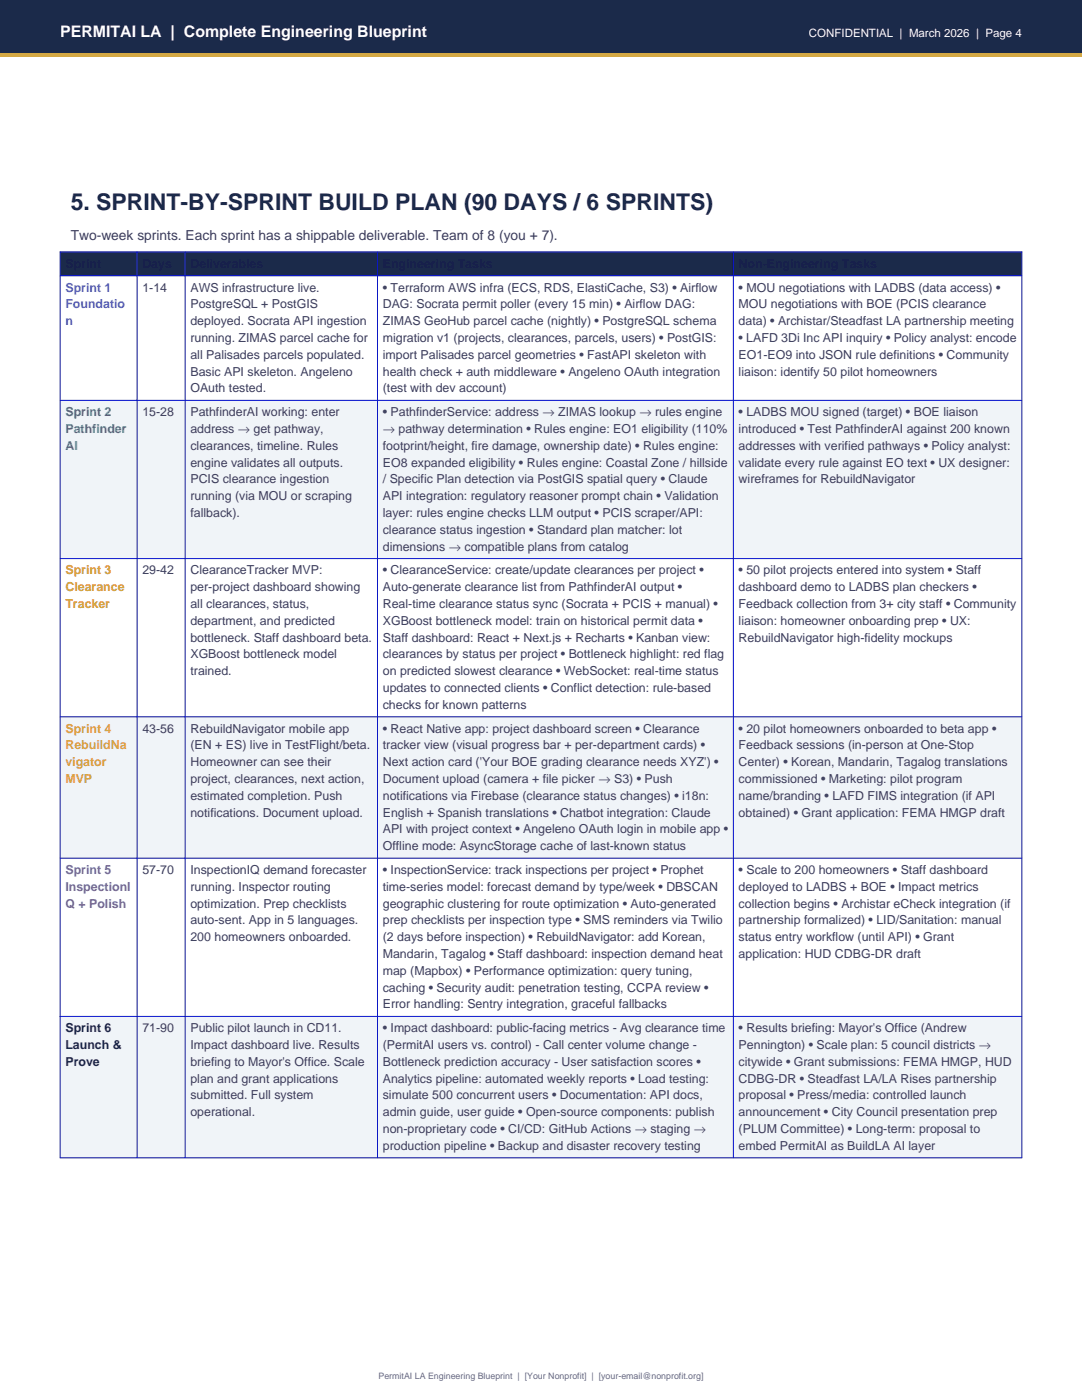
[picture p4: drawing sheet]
<svg xmlns="http://www.w3.org/2000/svg" width="216mm" height="279mm" viewBox="0 0 216 279" stroke-linecap="round" stroke-linejoin="round" font-family="sans-serif">
<defs><g id="words">
<text font-size="4.6" fill="#1b2a4a" x="14.1" y="42">5. SPRINT-BY-SPRINT BUILD PLAN (90 DAYS / 6 SPRINTS)</text>
<text font-size="3.2" fill="#fff" x="12" y="7.4">PERMITAI LA | Complete Engineering Blueprint</text>
<text font-size="2.8" fill="#3d3d5c" x="14.1" y="47.9">Two-week sprints. Each sprint has a shippable deliverable. Team of 8 (you + 7).</text>
<g font-size="2.5" fill="#2e86de">
<text x="13.1" y="58.2">Sprint 1</text>
<text x="13.1" y="61.6">Foundatio</text>
<text x="13.1" y="64.9">n</text>
</g>
<g font-size="2.5" fill="#3d3d5c">
<text x="28.4" y="58.2">1-14</text>
<text x="38" y="58.2">AWS infrastructure live.</text>
<text x="76.4" y="58.2">• Terraform AWS infra (ECS, RDS, ElastiCache, S3) • Airflow</text>
<text x="147.4" y="58.2">• MOU negotiations with LADBS (data access) •</text>
<text x="38" y="61.6">PostgreSQL + PostGIS</text>
<text x="38" y="64.9">deployed. Socrata API ingestion</text>
<text x="76.4" y="61.6">DAG: Socrata permit poller (every 15 min) • Airflow DAG:</text>
<text x="76.4" y="64.9">ZIMAS GeoHub parcel cache (nightly) • PostgreSQL schema</text>
<text x="147.4" y="61.6">MOU negotiations with BOE (PCIS clearance</text>
<text x="147.4" y="64.9">data) • Archistar/Steadfast LA partnership meeting</text>
<text x="38" y="68.3">running. ZIMAS parcel cache for</text>
<text x="38" y="71.6">all Palisades parcels populated.</text>
<text x="76.4" y="68.3">migration v1 (projects, clearances, parcels, users) • PostGIS:</text>
<text x="76.4" y="71.6">import Palisades parcel geometries • FastAPI skeleton with</text>
<text x="147.4" y="68.3">• LAFD 3Di Inc API inquiry • Policy analyst: encode</text>
<text x="147.4" y="71.6">EO1-EO9 into JSON rule definitions • Community</text>
<text x="38" y="75">Basic API skeleton. Angeleno</text>
<text x="76.4" y="75">health check + auth middleware • Angeleno OAuth integration</text>
<text x="147.4" y="75">liaison: identify 50 pilot homeowners</text>
<text x="28.4" y="83.1">15-28</text>
<text x="38" y="78.3">OAuth tested.</text>
<text x="38" y="83.1">PathfinderAI working: enter</text>
<text x="76.4" y="78.3">(test with dev account)</text>
<text x="76.4" y="83.1">• PathfinderService: address → ZIMAS lookup → rules engine</text>
<text x="147.4" y="83.1">• LADBS MOU signed (target) • BOE liaison</text>
<text x="38" y="86.4">address → get pathway,</text>
<text x="38" y="89.8">clearances, timeline. Rules</text>
<text x="76.4" y="86.4">→ pathway determination • Rules engine: EO1 eligibility (110%</text>
<text x="76.4" y="89.8">footprint/height, fire damage, ownership date) • Rules engine:</text>
<text x="147.4" y="86.4">introduced • Test PathfinderAI against 200 known</text>
<text x="147.4" y="89.8">addresses with verified pathways • Policy analyst:</text>
<text x="38" y="93.1">engine validates all outputs.</text>
<text x="76.4" y="93.1">EO8 expanded eligibility • Rules engine: Coastal Zone / hillside</text>
<text x="147.4" y="93.1">validate every rule against EO text • UX designer:</text>
<text x="38" y="96.5">PCIS clearance ingestion</text>
<text x="38" y="99.8">running (via MOU or scraping</text>
<text x="76.4" y="96.5">/ Specific Plan detection via PostGIS spatial query • Claude</text>
<text x="76.4" y="99.8">API integration: regulatory reasoner prompt chain • Validation</text>
<text x="147.4" y="96.5">wireframes for RebuildNavigator</text>
<text x="38" y="103.2">fallback).</text>
<text x="76.4" y="103.2">layer: rules engine checks LLM output • PCIS scraper/API:</text>
<text x="76.4" y="106.5">clearance status ingestion • Standard plan matcher: lot</text>
<text x="76.4" y="109.9">dimensions → compatible plans from catalog</text>
<text x="28.4" y="114.7">29-42</text>
<text x="38" y="114.7">ClearanceTracker MVP:</text>
<text x="38" y="118">per-project dashboard showing</text>
<text x="76.4" y="114.7">• ClearanceService: create/update clearances per project •</text>
<text x="76.4" y="118">Auto-generate clearance list from PathfinderAI output •</text>
<text x="147.4" y="114.7">• 50 pilot projects entered into system • Staff</text>
<text x="147.4" y="118">dashboard demo to LADBS plan checkers •</text>
<text x="38" y="121.4">all clearances, status,</text>
<text x="38" y="124.7">department, and predicted</text>
<text x="76.4" y="121.4">Real-time clearance status sync (Socrata + PCIS + manual) •</text>
<text x="76.4" y="124.7">XGBoost bottleneck model: train on historical permit data •</text>
<text x="147.4" y="121.4">Feedback collection from 3+ city staff • Community</text>
<text x="147.4" y="124.7">liaison: homeowner onboarding prep • UX:</text>
<text x="38" y="128.1">bottleneck. Staff dashboard beta.</text>
<text x="38" y="131.4">XGBoost bottleneck model</text>
<text x="76.4" y="128.1">Staff dashboard: React + Next.js + Recharts • Kanban view:</text>
<text x="76.4" y="131.4">clearances by status per project • Bottleneck highlight: red flag</text>
<text x="147.4" y="128.1">RebuildNavigator high-fidelity mockups</text>
<text x="38" y="134.8">trained.</text>
<text x="76.4" y="134.8">on predicted slowest clearance • WebSocket: real-time status</text>
<text x="76.4" y="138.1">updates to connected clients • Conflict detection: rule-based</text>
<text x="76.4" y="141.5">checks for known patterns</text>
<text x="28.4" y="146.2">43-56</text>
<text x="38" y="146.2">RebuildNavigator mobile app</text>
<text x="38" y="149.6">(EN + ES) live in TestFlight/beta.</text>
<text x="76.4" y="146.2">• React Native app: project dashboard screen • Clearance</text>
<text x="76.4" y="149.6">tracker view (visual progress bar + per-department cards) •</text>
<text x="147.4" y="146.2">• 20 pilot homeowners onboarded to beta app •</text>
<text x="147.4" y="149.6">Feedback sessions (in-person at One-Stop</text>
<text x="38" y="152.9">Homeowner can see their</text>
<text x="76.4" y="152.9">Next action card ('Your BOE grading clearance needs XYZ') •</text>
<text x="147.4" y="152.9">Center) • Korean, Mandarin, Tagalog translations</text>
<text x="38" y="156.3">project, clearances, next action,</text>
<text x="38" y="159.6">estimated completion. Push</text>
<text x="76.4" y="156.3">Document upload (camera + file picker → S3) • Push</text>
<text x="76.4" y="159.6">notifications via Firebase (clearance status changes) • i18n:</text>
<text x="147.4" y="156.3">commissioned • Marketing: pilot program</text>
<text x="147.4" y="159.6">name/branding • LAFD FIMS integration (if API</text>
<text x="38" y="163">notifications. Document upload.</text>
<text x="76.4" y="163">English + Spanish translations • Chatbot integration: Claude</text>
<text x="76.4" y="166.3">API with project context • Angeleno OAuth login in mobile app •</text>
<text x="147.4" y="163">obtained) • Grant application: FEMA HMGP draft</text>
<text x="76.4" y="169.7">Offline mode: AsyncStorage cache of last-known status</text>
<text x="28.4" y="174.4">57-70</text>
<text x="38" y="174.4">InspectionIQ demand forecaster</text>
<text x="38" y="177.8">running. Inspector routing</text>
<text x="76.4" y="174.4">• InspectionService: track inspections per project • Prophet</text>
<text x="76.4" y="177.8">time-series model: forecast demand by type/week • DBSCAN</text>
<text x="147.4" y="174.4">• Scale to 200 homeowners • Staff dashboard</text>
<text x="147.4" y="177.8">deployed to LADBS + BOE • Impact metrics</text>
<text x="38" y="181.2">optimization. Prep checklists</text>
<text x="38" y="184.5">auto-sent. App in 5 languages.</text>
<text x="76.4" y="181.2">geographic clustering for route optimization • Auto-generated</text>
<text x="76.4" y="184.5">prep checklists per inspection type • SMS reminders via Twilio</text>
<text x="147.4" y="181.2">collection begins • Archistar eCheck integration (if</text>
<text x="147.4" y="184.5">partnership formalized) • LID/Sanitation: manual</text>
<text x="38" y="187.9">200 homeowners onboarded.</text>
<text x="76.4" y="187.9">(2 days before inspection) • RebuildNavigator: add Korean,</text>
<text x="76.4" y="191.2">Mandarin, Tagalog • Staff dashboard: inspection demand heat</text>
<text x="147.4" y="187.9">status entry workflow (until API) • Grant</text>
<text x="147.4" y="191.2">application: HUD CDBG-DR draft</text>
<text x="76.4" y="194.6">map (Mapbox) • Performance optimization: query tuning,</text>
<text x="76.4" y="197.9">caching • Security audit: penetration testing, CCPA review •</text>
<text x="76.4" y="201.3">Error handling: Sentry integration, graceful fallbacks</text>
<text x="28.4" y="206">71-90</text>
<text x="38" y="206">Public pilot launch in CD11.</text>
<text x="38" y="209.4">Impact dashboard live. Results</text>
<text x="76.4" y="206">• Impact dashboard: public-facing metrics - Avg clearance time</text>
<text x="76.4" y="209.4">(PermitAI users vs. control) - Call center volume change -</text>
<text x="147.4" y="206">• Results briefing: Mayor's Office (Andrew</text>
<text x="147.4" y="209.4">Pennington) • Scale plan: 5 council districts →</text>
<text x="38" y="212.7">briefing to Mayor's Office. Scale</text>
<text x="76.4" y="212.7">Bottleneck prediction accuracy - User satisfaction scores •</text>
<text x="147.4" y="212.7">citywide • Grant submissions: FEMA HMGP, HUD</text>
<text x="38" y="216.1">plan and grant applications</text>
<text x="38" y="219.4">submitted. Full system</text>
<text x="76.4" y="216.1">Analytics pipeline: automated weekly reports • Load testing:</text>
<text x="76.4" y="219.4">simulate 500 concurrent users • Documentation: API docs,</text>
<text x="147.4" y="216.1">CDBG-DR • Steadfast LA/LA Rises partnership</text>
<text x="147.4" y="219.4">proposal • Press/media: controlled launch</text>
<text x="38" y="222.8">operational.</text>
<text x="76.4" y="222.8">admin guide, user guide • Open-source components: publish</text>
<text x="76.4" y="226.1">non-proprietary code • CI/CD: GitHub Actions → staging →</text>
<text x="147.4" y="222.8">announcement • City Council presentation prep</text>
<text x="147.4" y="226.1">(PLUM Committee) • Long-term: proposal to</text>
<text x="76.4" y="229.5">production pipeline • Backup and disaster recovery testing</text>
<text x="147.4" y="229.5">embed PermitAI as BuildLA AI layer</text>
</g>
<g font-size="2.5" fill="#27ae60">
<text x="13.1" y="83.1">Sprint 2</text>
<text x="13.1" y="86.4">Pathfinder</text>
<text x="13.1" y="89.8">AI</text>
</g>
<g font-size="2.5" fill="#e67e22">
<text x="13.1" y="114.7">Sprint 3</text>
<text x="13.1" y="118">Clearance</text>
<text x="13.1" y="121.4">Tracker</text>
</g>
<g font-size="2.5" fill="#d4a843">
<text x="13.1" y="146.2">Sprint 4</text>
<text x="13.1" y="149.6">RebuildNa</text>
<text x="13.1" y="152.9">vigator</text>
<text x="13.1" y="156.3">MVP</text>
</g>
<g font-size="2.5" fill="#8e44ad">
<text x="13.1" y="174.4">Sprint 5</text>
<text x="13.1" y="177.8">InspectionI</text>
<text x="13.1" y="181.2">Q + Polish</text>
</g>
<g font-size="2.5" fill="#1b2a4a">
<text x="13.1" y="206">Sprint 6</text>
<text x="13.1" y="209.4">Launch &amp;</text>
<text x="13.1" y="212.7">Prove</text>
</g>
<text font-size="2.3" fill="#fff" x="161.4" y="7.4">CONFIDENTIAL | March 2026 | Page 4</text>
<text font-size="1.8" fill="#666680" x="75.5" y="275.2">PermitAI LA Engineering Blueprint | [Your Nonprofit] | [your-email@nonprofit.org]</text>
</g></defs>
<path d="M0 0h215.9v10.6h-215.9z" fill-rule="evenodd" fill="#1b2a4a"/>
<path d="M0 10.6h215.9v.7h-215.9z" fill-rule="evenodd" fill="#d4a843"/>
<path d="M12 50.3h191.9v4.7h-191.9z" fill-rule="evenodd" fill="#1b2a4a"/>
<path d="M12 55h191.9v24.9h-191.9z" fill-rule="evenodd" fill="#fff"/>
<path d="M12 79.9h191.9v31.6h-191.9z" fill-rule="evenodd" fill="#f0f4f8"/>
<path d="M12 111.5h191.9v31.6h-191.9z" fill-rule="evenodd" fill="#fff"/>
<path d="M12 143.1h191.9v28.2h-191.9z" fill-rule="evenodd" fill="#f0f4f8"/>
<path d="M12 171.3h191.9v31.5h-191.9z" fill-rule="evenodd" fill="#fff"/>
<path d="M12 202.8h191.9v28.3h-191.9z" fill-rule="evenodd" fill="#f0f4f8"/>
<path d="M12 50.3h191.9v180.8h-191.9zM12 55h191.9M27.3 50.3v180.8M36.9 50.3v180.8M75.3 50.3v180.8M146.3 50.3v180.8M12 79.9h191.9M12 111.5h191.9M12 143.1h191.9M12 171.3h191.9M12 202.8h191.9" fill="none" stroke="#000ccc" stroke-width=".2"/>
<use href="#words"/>
</svg>
